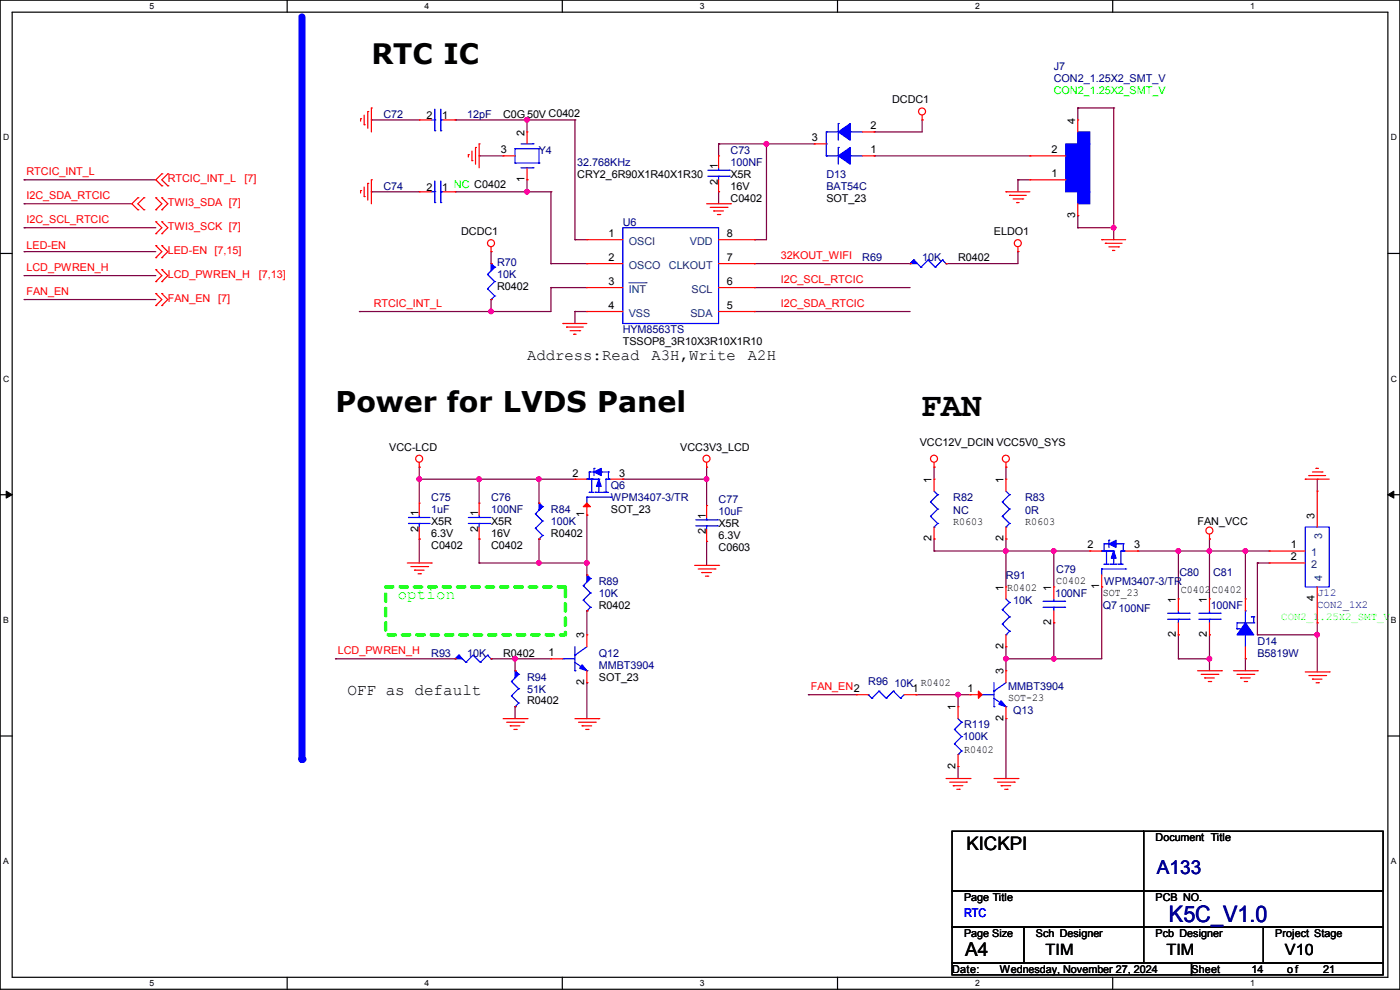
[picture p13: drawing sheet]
<svg xmlns="http://www.w3.org/2000/svg" width="297mm" height="210mm" viewBox="0 0 297 210" stroke-linecap="round" stroke-linejoin="round" font-family="sans-serif">
<defs><g id="words">
<text font-size="7.2" x="195.4" y="88.1">FAN</text>
<text font-size="6.1" x="71.2" y="87.4">Power for LVDS Panel</text>
<text font-size="6" x="78.8" y="13.7">RTC IC</text>
<text font-size="4.8" fill="#0000a0" x="247.9" y="195.7">K5C_V1.0</text>
<text font-size="4.1" fill="#000080" x="245.4" y="185.3">A133</text>
<text font-size="4.1" x="204.8" y="202.8">A4</text>
<text font-size="3.9" x="205" y="180.4">KICKPI</text>
<text font-size="3.4" x="73.7" y="147.5">OFF as default</text>
<g font-size="3.3">
<text x="111.8" y="76.3">Address:Read</text>
<text x="138.2" y="76.3">A3H,Write</text>
<text x="158.7" y="76.3">A2H</text>
<text x="221.8" y="202.6">TIM</text>
<text x="247.4" y="202.6">TIM</text>
<text x="272.6" y="202.6">V10</text>
</g>
<text font-size="3.3" fill="#0f0" x="84.4" y="127.1">option</text>
<text font-size="2.5" fill="#00f" x="204.5" y="194.6">RTC</text>
<g font-size="2.3" fill="#000080">
<text x="223.6" y="14.8">J7</text>
<text x="223.6" y="17.4">CON2_1.25X2_SMT_V</text>
<text x="81.3" y="25">C72</text>
<text x="99.1" y="25">12pF</text>
<text x="114.3" y="32.6">Y4</text>
<text x="122.5" y="35.1">32.768KHz</text>
<text x="155" y="32.6">C73</text>
<text x="155" y="35.1">100NF</text>
<text x="81.3" y="40.2">C74</text>
<text x="175.3" y="37.7">D13</text>
<text x="175.3" y="40.2">BAT54C</text>
<text x="132.1" y="47.8">U6</text>
<text x="105.5" y="56.5">R70</text>
<text x="105.5" y="59">10K</text>
<text x="182.9" y="55.5">R69</text>
<text x="195.6" y="55.5">10K</text>
<text x="132.1" y="70.7">HYM8563TS</text>
<text x="91.5" y="106.3">C75</text>
<text x="104.2" y="106.3">C76</text>
<text x="129.6" y="103.7">Q6</text>
<text x="129.6" y="106.3">WPM3407-3/TR</text>
<text x="152.4" y="106.8">C77</text>
<text x="202.2" y="106.3">R82</text>
<text x="217.5" y="106.3">R83</text>
<text x="91.5" y="108.8">1uF</text>
<text x="104.2" y="108.8">100NF</text>
<text x="116.9" y="108.8">R84</text>
<text x="116.9" y="111.3">100K</text>
<text x="152.4" y="109.3">10uF</text>
<text x="202.2" y="109.1">NC</text>
<text x="217.5" y="109.1">0R</text>
<text x="127" y="124">R89</text>
<text x="213.4" y="122.8">R91</text>
<text x="224.1" y="121.5">C79</text>
<text x="234.2" y="124">WPM3407-3/TR</text>
<text x="250.2" y="122.3">C80</text>
<text x="257.3" y="122.3">C81</text>
<text x="127" y="126.6">10K</text>
<text x="214.9" y="128.1">10K</text>
<text x="223.8" y="126.6">100NF</text>
<text x="234" y="129.1">Q7</text>
<text x="237.3" y="129.9">100NF</text>
<text x="256.8" y="129.1">100NF</text>
<text x="279.4" y="126.4">J12</text>
<text x="279.4" y="128.9">CON2_1X2</text>
<text x="266.7" y="136.7">D14</text>
<text x="91.5" y="139.3">R93</text>
<text x="99.1" y="139.3">10K</text>
<text x="127" y="139.3">Q12</text>
<text x="127" y="141.8">MMBT3904</text>
<text x="266.7" y="139.3">B5819W</text>
<text x="111.8" y="144.4">R94</text>
<text x="111.8" y="146.9">51K</text>
<text x="184.2" y="145.4">R96</text>
<text x="189.8" y="145.6">10K R0402</text>
<text x="213.9" y="146.4">MMBT3904</text>
<text x="204.5" y="154.5">R119</text>
<text x="214.9" y="151.5">Q13</text>
<text x="204.3" y="157.1">100K</text>
</g>
<g font-size="2.3">
<text x="189.3" y="21.9">DCDC1</text>
<text x="90.5" y="25.2">2</text>
<text x="93.8" y="25.2">1</text>
<text x="106.7" y="25">C0G50V C0402</text>
<text x="111.3" y="28.7" transform="rotate(-90 111.3 28.7)">2</text>
<text x="172.3" y="30">3</text>
<text x="184.7" y="27.4">2</text>
<text x="228.1" y="26.2" transform="rotate(-90 228.1 26.2)">4</text>
<text x="106.2" y="32.5">3</text>
<text x="152.3" y="35.9" transform="rotate(-90 152.3 35.9)">1</text>
<text x="184.7" y="32.5">1</text>
<text x="223.1" y="32.5">2</text>
<text x="90.5" y="40.5">2</text>
<text x="93.8" y="40.5">1 NC C0402</text>
<text x="111.3" y="38.7" transform="rotate(-90 111.3 38.7)">1</text>
<text x="122.5" y="37.7">CRY2_6R90X1R40X1R30</text>
<text x="152.3" y="39.2" transform="rotate(-90 152.3 39.2)">2</text>
<text x="155" y="37.7">X5R</text>
<text x="155" y="40.2">16V</text>
<text x="223.1" y="37.6">1</text>
<text x="155" y="42.8">C0402</text>
<text x="175.3" y="42.8">SOT_23</text>
<text x="228.1" y="46.3" transform="rotate(-90 228.1 46.3)">3</text>
<text x="97.8" y="49.9">DCDC1</text>
<text x="129.1" y="50.3">1</text>
<text x="154.2" y="50.3">8</text>
<text x="210.9" y="49.9">ELDO1</text>
<text x="129.1" y="55.4">2</text>
<text x="154.2" y="55.4">7</text>
<text x="203.2" y="55.5">R0402</text>
<text x="105.5" y="61.6">R0402</text>
<text x="129.1" y="60.5">3</text>
<text x="129.1" y="65.5">4</text>
<text x="154.2" y="65.5">5</text>
<text x="154.2" y="60.5">6</text>
<text x="132.1" y="73.2">TSSOP8_3R10X3R10X1R10</text>
<text x="82.6" y="95.6">VCC-LCD</text>
<text x="144.3" y="95.6">VCC3V3_LCD</text>
<text x="195.1" y="94.6">VCC12V_DCIN VCC5V0_SYS</text>
<text x="121.5" y="101.1">2</text>
<text x="131.4" y="101.1">3</text>
<text x="197.6" y="102.4" transform="rotate(-90 197.6 102.4)">1</text>
<text x="212.9" y="102.4" transform="rotate(-90 212.9 102.4)">1</text>
<text x="88.8" y="112.8" transform="rotate(-90 88.8 112.8)">2</text>
<text x="88.8" y="109.5" transform="rotate(-90 88.8 109.5)">1</text>
<text x="91.5" y="111.3">X5R</text>
<text x="91.5" y="113.9">6.3V</text>
<text x="101.5" y="112.8" transform="rotate(-90 101.5 112.8)">2</text>
<text x="101.5" y="109.5" transform="rotate(-90 101.5 109.5)">1</text>
<text x="104.2" y="111.3">X5R</text>
<text x="104.2" y="113.9">16V</text>
<text x="116.9" y="113.9">R0402</text>
<text x="124" y="109.8" transform="rotate(-90 124 109.8)">1</text>
<text x="129.6" y="108.8">SOT_23</text>
<text x="149.7" y="113.3" transform="rotate(-90 149.7 113.3)">2</text>
<text x="149.7" y="110" transform="rotate(-90 149.7 110)">1</text>
<text x="152.4" y="111.8">X5R</text>
<text x="202.2" y="111.4">R0603</text>
<text x="217.5" y="111.4">R0603</text>
<text x="254" y="111.3">FAN_VCC</text>
<text x="278.9" y="110" transform="rotate(-90 278.9 110)">3</text>
<text x="91.5" y="116.4">C0402</text>
<text x="104.2" y="116.4">C0402</text>
<text x="152.4" y="116.9">C0603</text>
<text x="152.4" y="114.4">6.3V</text>
<text x="197.6" y="114.9" transform="rotate(-90 197.6 114.9)">2</text>
<text x="212.9" y="114.9" transform="rotate(-90 212.9 114.9)">2</text>
<text x="230.7" y="116.3">2</text>
<text x="240.6" y="116.3">3</text>
<text x="273.9" y="116.3">1</text>
<text x="273.9" y="118.9">2</text>
<text x="212.9" y="125.3" transform="rotate(-90 212.9 125.3)">1</text>
<text x="213.7" y="125.3">R0402</text>
<text x="223" y="125.3" transform="rotate(-90 223 125.3)">1</text>
<text x="224.1" y="123.8">C0402</text>
<text x="233.2" y="125" transform="rotate(-90 233.2 125)">1</text>
<text x="250.5" y="125.9">C0402</text>
<text x="257.1" y="125.9">C0402</text>
<text x="127" y="129.1">R0402</text>
<text x="234" y="126.4">SOT_23</text>
<text x="249.4" y="127.8" transform="rotate(-90 249.4 127.8)">1</text>
<text x="256" y="127.8" transform="rotate(-90 256 127.8)">1</text>
<text x="278.9" y="127.6" transform="rotate(-90 278.9 127.6)">4</text>
<text x="124" y="135.4" transform="rotate(-90 124 135.4)">3</text>
<text x="212.9" y="137.7" transform="rotate(-90 212.9 137.7)">2</text>
<text x="223" y="132.6" transform="rotate(-90 223 132.6)">2</text>
<text x="249.4" y="135.2" transform="rotate(-90 249.4 135.2)">2</text>
<text x="256" y="135.2" transform="rotate(-90 256 135.2)">2</text>
<text x="106.7" y="139.3">R0402</text>
<text x="116.4" y="139.2">1</text>
<text x="212.9" y="143" transform="rotate(-90 212.9 143)">3</text>
<text x="111.8" y="149.4">R0402</text>
<text x="124" y="145.3" transform="rotate(-90 124 145.3)">2</text>
<text x="127" y="144.4">SOT_23</text>
<text x="193.6" y="146.8">1</text>
<text x="205.3" y="146.8">1</text>
<text x="213.9" y="148.7">SOT-23</text>
<text x="202.7" y="150.7" transform="rotate(-90 202.7 150.7)">1</text>
<text x="212.9" y="153" transform="rotate(-90 212.9 153)">2</text>
<text x="204.5" y="159.6">R0402</text>
<text x="202.7" y="163.1" transform="rotate(-90 202.7 163.1)">2</text>
<text x="245.2" y="178.4">Document Title</text>
<text x="204.5" y="191.1">Page Title</text>
<text x="245.2" y="191.1">PCB NO.</text>
<text x="204.5" y="198.7">Page Size</text>
<text x="219.8" y="198.7">Sch Designer</text>
<text x="245.2" y="198.7">Pcb Designer</text>
<text x="270.6" y="198.7">Project Stage</text>
<text x="202" y="206.3">Date:</text>
<text x="212.1" y="206.3">Wednesday, November 27, 2024</text>
<text x="252.8" y="206.3">Sheet</text>
<text x="265.5" y="206.3">14</text>
<text x="273.1" y="206.3">of</text>
<text x="280.7" y="206.3">21</text>
</g>
<g font-size="2.3" fill="#0f0">
<text x="223.6" y="19.9">CON2_1.25X2_SMT_V</text>
<text x="271.8" y="131.4">CON2_1</text>
<text x="280" y="131.4">.25X2_SMT_V</text>
</g>
<g font-size="2.3" fill="#f00">
<text x="5.6" y="37.2">RTCIC_INT_L</text>
<text x="35.6" y="38.7">RTCIC_INT_L</text>
<text x="51.9" y="38.7">[7]</text>
<text x="5.6" y="47.4">I2C_SCL_RTCIC</text>
<text x="5.6" y="42.3">I2C_SDA_RTCIC</text>
<text x="35.6" y="43.8">TWI3_SDA [7]</text>
<text x="5.6" y="52.9">LED-EN</text>
<text x="35.6" y="53.9">LED-EN [7,15]</text>
<text x="35.6" y="48.9">TWI3_SCK [7]</text>
<text x="5.6" y="57.5">LCD_PWREN_H</text>
<text x="35.6" y="59">LCD_PWREN_H</text>
<text x="54.9" y="59">[7,13]</text>
<text x="165.7" y="55">32KOUT_WIFI</text>
<text x="5.6" y="62.6">FAN_EN</text>
<text x="35.6" y="64.1">FAN_EN</text>
<text x="46.3" y="64.1">[7]</text>
<text x="79.3" y="65.2">RTCIC_INT_L</text>
<text x="165.7" y="60.1">I2C_SCL_RTCIC</text>
<text x="165.7" y="65.2">I2C_SDA_RTCIC</text>
<text x="71.7" y="138.8">LCD_PWREN_H</text>
<text x="172" y="146.4">FAN_EN2</text>
</g>
<g font-size="2.3" fill="#004080">
<text x="133.4" y="51.9">OSCI</text>
<text x="146.3" y="51.9">VDD</text>
<text x="133.4" y="57">OSCO</text>
<text x="141.9" y="57">CLKOUT</text>
<text x="133.4" y="62.1">INT</text>
<text x="146.7" y="62.1">SCL</text>
<text x="133.4" y="67.1">VSS</text>
<text x="146.5" y="67.1">SDA</text>
<text x="278.2" y="117.9">1</text>
<text x="280.5" y="114.3" transform="rotate(-90 280.5 114.3)">3</text>
<text x="278.2" y="120.5">2</text>
<text x="280.5" y="123.2" transform="rotate(-90 280.5 123.2)">4</text>
</g>
<g font-size="1.8">
<text x="31.7" y="1.9">5</text>
<text x="90.1" y="1.9">4</text>
<text x="148.5" y="1.9">3</text>
<text x="206.8" y="1.9">2</text>
<text x="265.2" y="1.9">1</text>
<text x=".7" y="29.8">D</text>
<text x="295.1" y="29.8">D</text>
<text x=".7" y="80.9">C</text>
<text x="295.1" y="80.9">C</text>
<text x=".7" y="132.1">B</text>
<text x="295.1" y="132.1">B</text>
<text x=".7" y="183.3">A</text>
<text x="295.1" y="183.3">A</text>
<text x="31.7" y="209.2">5</text>
<text x="90.1" y="209.2">4</text>
<text x="148.5" y="209.2">3</text>
<text x="206.8" y="209.2">2</text>
<text x="265.2" y="209.2">1</text>
</g>
</g></defs>
<g fill="none" stroke="#000" stroke-width=".25">
<path d="M0 0h297v209.8h-297zM2.6 2.6h291.8v204.7h-291.8zM60.9 0v2.6M119.3 0v2.6M177.7 0v2.6M236.1 0v2.6M0 53.8h2.6M294.4 53.8h2.6M0 104.9h2.6M294.4 104.9h2.6M0 156.1h2.6M294.4 156.1h2.6"/>
<path d="M60.9 207.3v2.5M119.3 207.3v2.5M177.7 207.3v2.5M236.1 207.3v2.5"/>
</g>
<path d="M1.3 104.2l1.3 .7-1.3 .8zM294.4 104.9l1.3-.7v1.5z" fill="#000"/>
<path d="M1.3 104.2l1.3 .7-1.3 .8zM294.4 104.9l1.3-.7v1.5z" fill="none" stroke="#000" stroke-width=".21"/>
<path d="M64.1 3.6v157.5" fill="none" stroke="#00f" stroke-width="1.5"/>
<circle cx="64.1" cy="161.1" r=".76" fill="#00f"/>
<path d="M81.8 124.5h38.1v10.2h-38.1z" fill="none" stroke="#0f0" stroke-width=".76" stroke-dasharray="1.5 1.5"/>
<path d="M88.9 99.1h.1M88.9 99.1v2.5" fill="none" stroke="#800040" stroke-width=".25"/>
<circle cx="88.9" cy="101.6" r=".49" fill="#f0f"/>
<circle cx="88.9" cy="101.6" r=".49" fill="none" stroke="#f0f" stroke-width=".25"/>
<path d="M149.9 99.1h.1M149.9 99.1v2.5" fill="none" stroke="#800040" stroke-width=".25"/>
<circle cx="149.9" cy="101.6" r=".49" fill="#f0f"/>
<circle cx="149.9" cy="101.6" r=".49" fill="none" stroke="#f0f" stroke-width=".25"/>
<path d="M88.9 101.6h.1M88.9 101.6v5.1M101.6 101.6h.1M101.6 101.6v5.1M101.6 101.6h12.7" fill="none" stroke="#800040" stroke-width=".25"/>
<circle cx="114.3" cy="101.6" r=".49" fill="#f0f"/>
<circle cx="114.3" cy="101.6" r=".49" fill="none" stroke="#f0f" stroke-width=".25"/>
<circle cx="101.6" cy="101.6" r=".49" fill="#f0f"/>
<circle cx="101.6" cy="101.6" r=".49" fill="none" stroke="#f0f" stroke-width=".25"/>
<g fill="none" stroke="#800040" stroke-width=".25">
<path d="M88.9 114.3h.1M88.9 114.3v5.1M101.6 114.3h.1M101.6 119.4h.1M101.6 114.3v5.1M114.3 101.6h.1M114.3 114.3h.1M114.3 101.6v5.1M114.3 114.3v5.1h-12.7M114.3 101.6h7.7M124.5 109.3h.1M124.5 109.3v10.1"/>
<path d="M132.1 101.6h.1M132.1 101.6h17.8M149.9 101.6h.1M149.9 114.9h.1M149.9 101.6v5.6M149.9 114.9v5"/>
</g>
<circle cx="114.3" cy="119.4" r=".49" fill="#f0f"/>
<circle cx="114.3" cy="119.4" r=".49" fill="none" stroke="#f0f" stroke-width=".25"/>
<path d="M114.3 119.4h.1M114.3 119.4h10.2" fill="none" stroke="#800040" stroke-width=".25"/>
<circle cx="124.5" cy="119.4" r=".49" fill="#f0f"/>
<circle cx="124.5" cy="119.4" r=".49" fill="none" stroke="#f0f" stroke-width=".25"/>
<path d="M124.5 119.4h.1M124.5 119.4v2.6M71.2 139.7h.1M71.2 139.7h25.4M104.2 139.7h.1M104.2 139.7h12.7M109.3 139.7h.1M109.3 139.7v2.6M124.5 129.6h.1M124.5 129.6v5.1" fill="none" stroke="#800040" stroke-width=".25"/>
<circle cx="109.2" cy="139.7" r=".49" fill="#f0f"/>
<circle cx="109.2" cy="139.7" r=".49" fill="none" stroke="#f0f" stroke-width=".25"/>
<path d="M256.6 116.9h.1M256.6 116.9h7.6M266.7 119.4h.1M266.7 119.4h2.6M279.4 101.6h.1M279.4 101.6v2.6M109.3 149.9h.1M109.3 149.9v2.5M124.5 144.8h.1M124.5 144.8v7.6" fill="none" stroke="#800040" stroke-width=".25"/>
<circle cx="264.2" cy="116.9" r=".49" fill="#f0f"/>
<circle cx="264.2" cy="116.9" r=".49" fill="none" stroke="#f0f" stroke-width=".25"/>
<circle cx="256.6" cy="116.9" r=".49" fill="#f0f"/>
<circle cx="256.6" cy="116.9" r=".49" fill="none" stroke="#f0f" stroke-width=".25"/>
<path d="M241.3 116.9h.1M241.3 116.9h8.7" fill="none" stroke="#800040" stroke-width=".25"/>
<circle cx="250" cy="116.9" r=".49" fill="#f0f"/>
<circle cx="250" cy="116.9" r=".49" fill="none" stroke="#f0f" stroke-width=".25"/>
<path d="M250 116.9h.1M250 116.9v10.1M256.6 114.3h.1M256.6 116.9h.1M256.6 114.3v12.7M213.4 139.7h.1M213.4 139.7v2.6M213.4 152.4h.1M213.4 152.4v12.7M203.2 162.6h.1M203.2 162.6v2.5" fill="none" stroke="#800040" stroke-width=".25"/>
<circle cx="213.4" cy="139.7" r=".49" fill="#f0f"/>
<circle cx="213.4" cy="139.7" r=".49" fill="none" stroke="#f0f" stroke-width=".25"/>
<path d="M250 116.9h.1M250 116.9h6.6M256.6 134.7h.1M256.6 139.7h.1M256.6 134.7v7.6" fill="none" stroke="#800040" stroke-width=".25"/>
<circle cx="256.6" cy="139.7" r=".49" fill="#f0f"/>
<circle cx="256.6" cy="139.7" r=".49" fill="none" stroke="#f0f" stroke-width=".25"/>
<path d="M250 139.7h.1M250 134.7h.1M250 139.7h6.6M250 134.7v5M203.2 147.4h.1M203.2 147.4h2.6" fill="none" stroke="#800040" stroke-width=".25"/>
<circle cx="203.2" cy="147.3" r=".49" fill="#f0f"/>
<circle cx="203.2" cy="147.3" r=".49" fill="none" stroke="#f0f" stroke-width=".25"/>
<path d="M213.4 137.2h.1M213.4 137.2v2.5M223.6 139.7h.1M223.6 139.7h10.1M171.5 147.4h.1M171.5 147.4h10.2" fill="none" stroke="#800040" stroke-width=".25"/>
<circle cx="223.5" cy="139.7" r=".49" fill="#f0f"/>
<circle cx="223.5" cy="139.7" r=".49" fill="none" stroke="#f0f" stroke-width=".25"/>
<path d="M213.4 116.9h.1M213.4 116.9h10.2" fill="none" stroke="#800040" stroke-width=".25"/>
<circle cx="213.4" cy="116.9" r=".49" fill="#f0f"/>
<circle cx="213.4" cy="116.9" r=".49" fill="none" stroke="#f0f" stroke-width=".25"/>
<path d="M223.6 116.9h.1M223.6 116.9h7.6" fill="none" stroke="#800040" stroke-width=".25"/>
<circle cx="223.5" cy="116.9" r=".49" fill="#f0f"/>
<circle cx="223.5" cy="116.9" r=".49" fill="none" stroke="#f0f" stroke-width=".25"/>
<g fill="none" stroke="#800040" stroke-width=".25">
<path d="M198.2 99.1h.1M198.2 99.1v2.5M213.4 99.1h.1M213.4 99.1v2.5M198.2 116.9h.1M198.2 114.3h.1M198.2 116.9h15.2M198.2 114.3v2.6M213.4 116.9h.1M213.4 114.3h.1M213.4 114.3v10.2M223.6 116.9h.1"/>
<path d="M223.6 116.9v7.6M264.2 116.9h.1M264.2 116.9v10.1M264.2 116.9h5.1M266.7 119.4h.1M266.7 119.4v15.3M213.4 139.7h.1M223.6 132.1h.1M223.6 132.1v7.6h-10.2M233.7 124.5h.1M233.7 124.5v15.2M264.2 139.7h.1"/>
<path d="M264.2 139.7v2.6M266.7 134.7h.1M279.4 132.1h.1M279.4 132.1v2.6h-12.7M194.4 147.4h.1M194.4 147.4h8.8M203.2 147.4h.1M203.2 147.4v2.5"/>
</g>
<circle cx="279.4" cy="134.6" r=".49" fill="#f0f"/>
<circle cx="279.4" cy="134.6" r=".49" fill="none" stroke="#f0f" stroke-width=".25"/>
<g fill="none" stroke="#800040" stroke-width=".25">
<path d="M78.8 25.4h.1M78.8 25.4h10.1M96.6 25.4h.1M96.6 25.4h25.4M111.8 25.4h.1M185.5 28h.1M195.6 25.4h.1M195.6 25.4v2.6h-10.1M215.9 38.1h.1M215.9 38.1h2.6M5.1 53.4h.1M5.1 53.4h28"/>
<path d="M228.6 45.8h.1M228.6 48.3h.1M228.6 45.8v2.5M228.6 48.3h7.7M236.3 48.3h.1M236.3 48.3v2.5M279.4 134.7h.1M279.4 134.7v7.8"/>
</g>
<circle cx="111.8" cy="25.4" r=".49" fill="#f0f"/>
<circle cx="111.8" cy="25.4" r=".49" fill="none" stroke="#f0f" stroke-width=".25"/>
<g fill="none" stroke="#800040" stroke-width=".25">
<path d="M111.8 25.4h.1M111.8 38.1h.1M111.8 25.4v2.6M111.8 38.1v2.6M122 25.4h.1M122 25.4v25.4M185.5 33.1h.1M185.5 33.1h33M215.9 38.1h.1M215.9 38.1v2.6M228.6 22.9h.1M228.6 22.9v2.5"/>
<path d="M228.6 22.9h7.7M78.8 40.7h.1M78.8 40.7h10.1M96.6 40.7h.1M96.6 40.7h20.3M111.8 40.7h.1"/>
</g>
<circle cx="111.8" cy="40.7" r=".49" fill="#f0f"/>
<circle cx="111.8" cy="40.7" r=".49" fill="none" stroke="#f0f" stroke-width=".25"/>
<g fill="none" stroke="#800040" stroke-width=".25">
<path d="M152.4 30.5h.1M152.4 30.5h20.4M162.6 30.5h.1M162.6 30.5v20.3h-2.5M104.2 53.4h.1M104.2 53.4v2.5M116.9 40.7h.1M116.9 55.9h.1M116.9 40.7v15.2M116.9 55.9h7.6M122 50.8h.1M122 50.8h2.5"/>
<path d="M160.1 50.8h.1M160.1 55.9h.1M160.1 55.9h33M200.7 55.9h.1M215.9 53.4h.1M215.9 53.4v2.5h-15.2M104.2 63.5h.1M104.2 66.1h.1M104.2 63.5v2.6M116.9 61h.1M116.9 61v5.1h-12.7M116.9 61h7.6"/>
<path d="M122 66.1h.1M122 66.1h2.5M122 66.1v2.5M160.1 61h.1M160.1 66.1h.1M160.1 61h33M160.1 66.1h33"/>
</g>
<circle cx="162.6" cy="30.5" r=".49" fill="#f0f"/>
<circle cx="162.6" cy="30.5" r=".49" fill="none" stroke="#f0f" stroke-width=".25"/>
<path d="M101.6 33.1h.1M101.6 33.1h5.1M152.4 30.5h.1M152.4 30.5v2.6M152.4 40.7h.1M152.4 40.7v2.5M76.2 66.1h.1M76.2 66.1h28" fill="none" stroke="#800040" stroke-width=".25"/>
<circle cx="104.2" cy="66.1" r=".49" fill="#f0f"/>
<circle cx="104.2" cy="66.1" r=".49" fill="none" stroke="#f0f" stroke-width=".25"/>
<path d="M236.3 22.9h.1M236.3 22.9v25.4" fill="none" stroke="#800040" stroke-width=".25"/>
<circle cx="236.2" cy="48.3" r=".49" fill="#f0f"/>
<circle cx="236.2" cy="48.3" r=".49" fill="none" stroke="#f0f" stroke-width=".25"/>
<path d="M5.1 38.1h.1M5.1 38.1h28M5.1 48.3h.1M5.1 43.2h.1M5.1 58.5h.1M5.1 48.3h28M5.1 43.2h22.9M5.1 58.5h28M5.1 63.5h.1M5.1 63.5h28M88.9 101.6h.1M88.9 101.6h12.7" fill="none" stroke="#800040" stroke-width=".25"/>
<g fill="none" stroke="#f00" stroke-width=".25">
<path d="M34.3 36.9h.1M34.3 39.4h.1M34.3 36.9l-1.2 1.2 1.2 1.3M35.6 39.4h.1M35.6 36.9h.1M35.6 36.9l-1.3 1.2 1.3 1.3M76.5 25.2h.1M76.5 25.2v.5M77.3 26.5h.1M77.3 24.4v2.1M77.3 39.7v2M78 23.7h.1"/>
<path d="M78 38.9h.1M78 23.7v3.5M78 38.9v3.6M78.8 22.9h.1M78.8 38.1h.1M78.8 22.9v5.1M78.8 38.1v5.1M99.4 32.8h.1M99.4 32.8v.5M100.1 34.1h.1M100.1 32v2.1M100.9 31.3h.1"/>
<path d="M100.9 31.3v3.5M101.6 30.5h.1M101.6 30.5v5.1M195.6 25.4h.1M195.6 24.4v1M29.3 44.5h.1M29.3 42h.1M29.3 42l-1.3 1.2 1.3 1.3M30.5 42h.1M30.5 44.5h.1M30.5 42l-1.2 1.2 1.2 1.3M33.1 54.7h.1"/>
<path d="M33.1 52.1h.1M33.1 42h.1M33.1 44.5h.1M33.1 49.6h.1M33.1 47h.1M33.1 59.7h.1M33.1 57.2h.1M33.1 52.1l1.2 1.3-1.2 1.3M33.1 47l1.2 1.3-1.2 1.3M33.1 42l1.2 1.2-1.2 1.3M33.1 57.2l1.2 1.3-1.2 1.2M34.3 54.7h.1"/>
<path d="M34.3 52.1h.1M34.3 42h.1M34.3 44.5h.1M34.3 49.6h.1M34.3 47h.1M34.3 59.7h.1M34.3 57.2h.1M34.3 52.1l1.3 1.3-1.3 1.3M34.3 42l1.3 1.2-1.3 1.3M34.3 47l1.3 1.3-1.3 1.3M34.3 57.2l1.3 1.3-1.3 1.2M76.5 40.4h.1"/>
<path d="M76.5 40.4v.5M77.3 41.7h.1M104.2 53.4h.1M104.2 52.4v1M149.9 43.2h5.1M150.7 44h3.5M151.4 44.7h.1M151.4 44.7h2.1M152.2 45.5h.5M152.7 45.5h.1M154.2 44h.1M155 43.2h.1"/>
<path d="M213.4 40.7h.1M213.4 40.7h5.1M214.2 41.4h.1M214.2 41.4h3.5M214.9 42.2h2.1M215.7 43h.1M215.7 43h.5M215.9 53.4h.1M215.9 52.4v1M217 42.2h.1M233.7 50.8h.1M233.7 50.8h5.1"/>
<path d="M234.5 51.6h.1M234.5 51.6h3.5M235.2 52.4h2.1M236 53.1h.1M236 53.1h.5M237.3 52.4h.1M33.1 64.8h.1M33.1 62.3h.1M33.1 62.3l1.2 1.2-1.2 1.3M34.3 64.8h.1M34.3 62.3h.1M34.3 62.3l1.3 1.2-1.3 1.3"/>
<path d="M119.4 68.6h.1M119.4 68.6h5.1M120.2 69.4h.1M120.2 69.4h3.5M120.9 70.1h2.1M121.7 70.9h.1M121.7 70.9h.5M123 70.1h.1M88.9 99.1h.1M88.9 98.1v1M149.9 99.1h.1M149.9 98.1v1"/>
<path d="M198.2 99.1h.1M198.2 98.1v1M213.4 99.1h.1M213.4 98.1v1M279.2 99.4h.1M279.2 99.4h.5M86.4 119.4h5.1M91.5 119.4h.1M147.4 119.9h5M152.4 119.9h.1M256.6 114.3h.1M256.6 113.3v1"/>
<path d="M276.9 101.6h.1M276.9 101.6h5.1M277.7 100.9h.1M277.7 100.9h3.5M278.4 100.1h2.1M280.5 100.1h.1M87.2 120.2h3.5M87.9 120.9h.1M87.9 120.9h2.1M88.7 121.7h.5M89.2 121.7h.1M90.7 120.2h.1"/>
<path d="M148.1 120.7h3.6M148.9 121.5h.1M148.9 121.5h2M149.6 122.2h.6M150.2 122.2h.1M151.7 120.7h.1M106.7 152.4h5.1M107.5 153.2h3.5M108.2 154h.1M108.2 154h2.1M109 154.7h.5M109.5 154.7h.1"/>
<path d="M111 153.2h.1M111.8 152.4h.1M122 152.4h5M122.7 153.2h3.6M123.5 154h.1M123.5 154h2M124.2 154.7h.6M124.8 154.7h.1M126.3 153.2h.1M127 152.4h.1M254 142.3h5.1M254.8 143h3.6"/>
<path d="M255.6 143.8h.1M255.6 143.8h2M256.3 144.6h.5M256.8 144.6h.1M258.4 143h.1M259.1 142.3h.1M261.7 142.3h5M262.4 143h3.6M263.2 143.8h.1M263.2 143.8h2M263.9 144.6h.6M264.5 144.6h.1"/>
<path d="M266 143h.1M266.7 142.3h.1M276.9 142.5h5.1M277.7 143.3h3.5M278.4 144.1h.1M278.4 144.1h2.1M279.2 144.8h.5M279.7 144.8h.1M281.2 143.3h.1M282 142.5h.1M200.7 165.1h5.1M201.5 165.9h3.5"/>
<path d="M202.2 166.7h.1M202.2 166.7h2.1M203 167.4h.5M203.5 167.4h.1M205 165.9h.1M205.8 165.1h.1M210.9 165.1h5M211.6 165.9h3.6M212.4 166.7h.1M212.4 166.7h2M213.1 167.4h.6M213.7 167.4h.1"/>
<path d="M215.2 165.9h.1M215.9 165.1h.1"/>
<circle cx="195.6" cy="23.6" r=".74"/>
<circle cx="104.2" cy="51.6" r=".74"/>
<circle cx="215.9" cy="51.6" r=".74"/>
<circle cx="88.9" cy="97.3" r=".74"/>
<circle cx="149.9" cy="97.3" r=".74"/>
<circle cx="198.1" cy="97.3" r=".74"/>
<circle cx="213.4" cy="97.3" r=".74"/>
<circle cx="256.6" cy="112.5" r=".74"/>
</g>
<path d="M202 176.3h40.6v12.7h-40.6zM242.6 176.3h50.8v12.7h-50.8zM202 189h40.6v7.6h-40.6zM202 196.6h15.2v7.7h-15.2zM217.2 196.6h25.4v7.7h-25.4zM242.6 196.6h25.4v7.7h-25.4zM242.6 189h50.8v7.6h-50.8zM268 196.6h25.4v7.7h-25.4zM202 204.3h50.8v2.5h-50.8zM252.8 204.3h40.6v2.5h-40.6z" fill="none" stroke="#000" stroke-width=".25"/>
<path d="M226.1 30.5h5.1v10.2h-5.1z" fill-rule="evenodd" fill="#00f"/>
<path d="M226.1 30.5h5.1v10.2h-5.1z" fill="none" stroke="#00f" stroke-width=".25"/>
<path d="M228.6 40.7h2.6v2.5h-2.6z" fill-rule="evenodd" fill="#00f"/>
<path d="M228.6 40.7h2.6v2.5h-2.6z" fill="none" stroke="#00f" stroke-width=".25"/>
<path d="M228.6 28h2.6v2.5h-2.6z" fill-rule="evenodd" fill="#00f"/>
<g fill="none" stroke="#00f" stroke-width=".25">
<path d="M228.6 28h2.6v2.5h-2.6zM103.4 58.2h.1M103.4 58.2l1.5 1.5M104.2 55.9l.7 .8M104.9 56.7h.1M104.9 59.7h.1M104.9 56.7l-1.5 1.5M104.9 59.7l-1.5 1.6M103.4 61.3h.1M103.4 61.3l1.5 1.5M104.2 63.5h.1M104.9 62.8h.1"/>
<path d="M104.9 62.8l-.7 .7M147.6 111.5h4.6M147.6 110.3h4.6M149.9 110.3h.1M149.9 111.5h.1M149.9 109.8v.5M149.9 111.5v.8M152.2 111.5h.1M152.2 110.3h.1"/>
</g>
<path d="M218.5 38.1h.1M218.5 33.1h.1M218.5 38.1h7.6M218.5 33.1h7.6M228.6 25.4h.1M228.6 25.4v2.6M228.6 45.8h.1M228.6 43.2v2.6M149.9 107.2h.1M149.9 114.9h.1M149.9 107.2v2.6M149.9 112.3v2.6" fill="none" stroke="#f00" stroke-width=".25"/>
<path d="M104.2 55.9l.7 .8-.7 .7z" fill="#00f"/>
<path d="M104.2 55.9l.7 .8-.7 .7zM262.4 133.4h.1M264.2 134.7h.1M264.2 129.6h.1M264.2 129.6v2.5M264.2 134.7v2.5M266 132.1h.1M266 130.9h.1M266 132.1h-3.6v1.3M266 130.9v1.2" fill="none" stroke="#00f" stroke-width=".25"/>
<path d="M104.2 55.9h.1M104.2 63.5h.1" fill="none" stroke="#f00" stroke-width=".25"/>
<path d="M264.2 132.1l1.8 2.6h-3.6z" fill-rule="evenodd" fill="#00f"/>
<g fill="none" stroke="#00f" stroke-width=".25">
<path d="M132.1 48.3h20.3v20.3h-20.3zM86.7 111h.1M86.7 109.8h.1M86.7 111h4.5M86.7 109.8h4.5M88.9 109.8h.1M88.9 111h.1M88.9 109.3v.5M88.9 111v.8M197.4 106.5h.1M197.4 109.5h.1M197.4 106.5l1.5 1.5"/>
<path d="M197.4 109.5l1.5 1.5M198.2 111.8h.1M198.2 104.2l.7 .7M198.9 104.9h.1M198.9 108h.1M198.9 111h.1M198.9 104.9l-1.5 1.6M198.9 108l-1.5 1.5M198.9 111l-.7 .8M212.6 106.5h.1M212.6 109.5h.1M212.6 106.5l1.6 1.5"/>
<path d="M212.6 109.5l1.6 1.5M213.4 111.8h.1M213.4 104.2l.8 .7M214.2 104.9h.1M214.2 108h.1M214.2 111h.1M214.2 104.9l-1.6 1.6M214.2 108l-1.6 1.5M214.2 111l-.8 .8M123.7 124.2h.1M123.7 127.3h.1M123.7 124.2l1.6 1.6"/>
<path d="M123.7 127.3l1.6 1.5M124.5 129.6h.1M124.5 122l.8 .7M125.3 122.7h.1M125.3 125.8h.1M125.3 128.8h.1M125.3 122.7l-1.6 1.5M125.3 125.8l-1.6 1.5M125.3 128.8l-.8 .8M262.4 133.4h.5M262.9 133.4h.1M264.2 132.1l1.8 2.6h-3.6z"/>
<path d="M265.5 130.9h.1M265.5 130.9h.5M184.2 147.4h.1M184.2 147.4l.8 .7M185 148.1h.1M186.5 146.6h.1M186.5 146.6l1.5 1.5M186.5 146.6l-1.5 1.5M188 148.1h.1M189.5 146.6h.1M189.5 146.6l1.6 1.5M189.5 146.6l-1.5 1.5"/>
<path d="M191.1 148.1h.1M191.8 147.4l-.7 .7"/>
</g>
<g fill="none" stroke="#f00" stroke-width=".25">
<path d="M124.5 50.8h.1M124.5 55.9h.1M124.5 50.8h7.6M124.5 55.9h7.6M152.4 50.8h7.7M152.4 55.9h7.7M160.1 55.9h.1M160.1 50.8h.1M124.5 61h.1M124.5 66.1h.1M124.5 61h7.6M124.5 66.1h7.6"/>
<path d="M152.4 61h7.7M152.4 66.1h7.7M160.1 66.1h.1M160.1 61h.1M88.9 106.7h.1M88.9 114.3h.1M88.9 106.7v2.6M88.9 111.8v2.5M198.2 101.6h.1M198.2 114.3h.1M198.2 101.6v2.6M198.2 111.8v2.5"/>
<path d="M213.4 101.6h.1M213.4 114.3h.1M213.4 101.6v2.6M213.4 111.8v2.5M264.2 139.7h.1M264.2 127h.1M264.2 127v2.6M264.2 137.2v2.5M181.7 147.4h.1M181.7 147.4h2.5M191.8 147.4h2.6M194.4 147.4h.1"/>
</g>
<path d="M133.4 60h3.7M137.1 60h.1" fill="none" stroke="#004080" stroke-width=".21"/>
<path d="M124.5 122l.8 .7-.8 .8z" fill="#00f"/>
<g fill="none" stroke="#00f" stroke-width=".25">
<path d="M92.2 38.4v4.6M93.5 38.4v4.6M91.5 40.7h.7M92.2 43h.1M92.2 40.7h.1M93.5 40.7h.1M93.5 43h.1M93.5 40.7h.5M124.5 101.6h.1M124.5 105.5h.1M124.5 101.6h2.5M124.5 105.5v1.2"/>
<path d="M124.5 105.5h5.1M125.5 101.6h.1M125.5 101.6v2.8M127 101.6h.1M127 102.9h.1M127 101.6v1.1M127 102.9v1.5M128.6 104.4h.1M128.6 101.6v2.8M129.1 101.6h.1M129.1 101.6h.5M129.6 105.5h.1"/>
<path d="M124.5 122l.8 .7-.8 .8zM221.3 128.8h4.5M221.3 127.6h4.5M223.6 127.6h.1M223.6 128.8h.1M223.6 127v.6M223.6 128.8v.8M225.8 128.8h.1M225.8 127.6h.1M254.3 131.4h4.6M254.3 130.1h4.6M256.6 130.1h.1"/>
<path d="M256.6 131.4h.1M256.6 129.6v.5M256.6 131.4v.7M258.9 131.4h.1M258.9 130.1h.1"/>
</g>
<g fill="none" stroke="#f00" stroke-width=".25">
<path d="M88.9 40.7h.1M88.9 40.7h2.6M94 40.7h2.6M96.6 40.7h.1M124.5 122h.1M124.5 129.6h.1M223.6 124.5h.1M223.6 132.1h.1M223.6 124.5v2.5M223.6 129.6v2.5M256.6 127h.1M256.6 134.7h.1"/>
<path d="M256.6 127v2.6M256.6 132.1v2.6"/>
</g>
<path d="M127 101.6l.6 1.6h-1.1z" fill="#00f"/>
<path d="M125 104.4h.1M125 104.4h1M126.3 104.4h.1M126.3 104.4h1.5M127 101.6l.6 1.6h-1.1zM128.1 104.4h.1M128.1 104.4h1" fill="none" stroke="#00f" stroke-width=".25"/>
<path d="M126 100.1l1.6-.7v1.5z" fill="#00f"/>
<path d="M126 99.4h.1M126 99.4v1.5M125 100.1h.1M125 101.6h.1M125 100.1h1M125 100.1v1.5M126 100.1l1.6-.7v1.5zM127.6 100.1h.1M127.6 100.1h1.5M128.6 101.6h.1M129.1 100.1h.1M129.1 100.1v1.5h-.5" fill="none" stroke="#00f" stroke-width=".25"/>
<path d="M123.7 107.5l.8-.8 .8 .8z" fill="#f00"/>
<path d="M101.6 106.7h.1M101.6 114.3h.1M101.6 106.7v2.6M101.6 111.8v2.5M122 101.6h.1M122 101.6h2.5M123.7 107.5l.8-.8 .8 .8zM124.5 109.3h.1M124.5 106.7v2.6M129.6 101.6h2.5M132.1 101.6h.1" fill="none" stroke="#f00" stroke-width=".25"/>
<g fill="none" stroke="#00f" stroke-width=".25">
<path d="M193.8 55.2h.1M193.8 55.2l-.7 .7M193.8 55.2l1.6 1.5M195.4 56.7h.1M196.9 55.2h.1M196.9 55.2l-1.5 1.5M196.9 55.2l1.5 1.5M198.4 56.7h.1M199.9 55.2h.1M199.9 55.2l-1.5 1.5M199.9 55.2l.8 .7M200.7 55.9h.1"/>
<path d="M99.4 111h4.5M99.4 109.8h4.5M101.6 109.8h.1M101.6 111h.1M101.6 109.3v.5M101.6 111v.8M103.9 111h.1M103.9 109.8h.1"/>
</g>
<path d="M193.8 55.2l.8 .7h-1.5z" fill="#00f"/>
<path d="M193.8 55.2l.8 .7h-1.5zM208.3 147.4h.1M208.3 147.4h2.6M210.9 146.6h.1M210.9 149.9h.1M210.9 148.1l2.5 1.8M210.9 144.8v5.1M213.4 149.9h.1M213.4 144.8l-2.5 1.8" fill="none" stroke="#00f" stroke-width=".25"/>
<path d="M193.1 55.9h.1M200.7 55.9h.1" fill="none" stroke="#f00" stroke-width=".25"/>
<path d="M212.4 148.6l1 1.3-1.5-.5z" fill="#00f"/>
<path d="M212.4 148.6l1 1.3-1.5-.5z" fill="none" stroke="#00f" stroke-width=".25"/>
<path d="M207.6 146.6l.7 .8-.7 .7z" fill="#f00"/>
<path d="M250 127h.1M250 134.7h.1M250 127v2.6M250 132.1v2.6M205.8 147.4h.1M205.8 147.4h2.5M207.6 146.6l.7 .8-.7 .7zM213.4 152.4h.1M213.4 142.3h.1M213.4 142.3v2.5M213.4 149.9v2.5" fill="none" stroke="#f00" stroke-width=".25"/>
<g fill="none" stroke="#00f" stroke-width=".25">
<path d="M247.7 131.4h4.6M247.7 130.1h4.6M250 130.1h.1M250 131.4h.1M250 129.6v.5M250 131.4v.7M252.3 131.4h.1M252.3 130.1h.1M108.5 144.6h.1M108.5 147.6h.1M108.5 144.6l1.5 1.5M108.5 147.6l1.5 1.5"/>
<path d="M109.3 149.9h.1M109.3 142.3l.7 .7M110 143h.1M110 146.1h.1M110 149.1h.1M110 143l-1.5 1.6M110 146.1l-1.5 1.5M110 149.1l-.7 .8"/>
</g>
<path d="M109.3 142.3l.7 .7-.7 .8z" fill="#00f"/>
<path d="M119.4 139.7h.1M119.4 139.7h2.6M122 139h.1M122 137.2v5.1M124.5 137.2l-2.5 1.8M109.3 142.3l.7 .7-.7 .8zM122 142.3h.1M122 140.5l2.5 1.8M124.5 142.3h.1" fill="none" stroke="#00f" stroke-width=".25"/>
<path d="M109.3 142.3h.1M109.3 149.9h.1" fill="none" stroke="#f00" stroke-width=".25"/>
<path d="M123.5 141l1 1.3-1.5-.5z" fill="#00f"/>
<g fill="none" stroke="#00f" stroke-width=".25">
<path d="M150.2 37.4h4.5M150.2 36.1h4.5M152.4 36.1h.1M152.4 37.4h.1M152.4 35.6v.5M152.4 37.4v.7M154.7 37.4h.1M154.7 36.1h.1M113.6 109h.1M113.6 112.1h.1M113.6 109l1.5 1.5M113.6 112.1l1.5 1.5"/>
<path d="M114.3 114.3h.1M114.3 106.7l.8 .8M115.1 107.5h.1M115.1 110.5h.1M115.1 113.6h.1M115.1 107.5l-1.5 1.5M115.1 110.5l-1.5 1.6M115.1 113.6l-.8 .7M212.6 129.3h.1M212.6 132.4h.1M212.6 129.3l1.6 1.6M212.6 132.4l1.6 1.5"/>
<path d="M213.4 134.7h.1M213.4 127l.8 .8M214.2 127.8h.1M214.2 130.9h.1M214.2 133.9h.1M214.2 127.8l-1.6 1.5M214.2 130.9l-1.6 1.5M214.2 133.9l-.8 .8M123.5 141l1 1.3-1.5-.5z"/>
</g>
<g fill="none" stroke="#f00" stroke-width=".25">
<path d="M152.4 33.1h.1M152.4 33.1v2.5M152.4 38.1v2.6M152.4 40.7h.1M116.9 139.7h.1M116.9 139.7h2.5M124.5 134.7h.1M124.5 134.7v2.5M213.4 124.5h.1M213.4 137.2h.1M213.4 124.5v2.5M213.4 134.7v2.5"/>
<path d="M124.5 144.8h.1M124.5 142.3v2.5"/>
</g>
<path d="M114.3 106.7l.8 .8-.8 .7z" fill="#00f"/>
<g fill="none" stroke="#00f" stroke-width=".25">
<path d="M114.3 106.7l.8 .8-.8 .7zM233.7 116.9h.1M233.7 116.9h2.6M234.7 116.9h.1M234.7 116.9v2.8M236.3 116.9h.1M236.3 118.2h.1M236.3 116.9v1M236.3 118.2v1.5M237.8 119.7h.1M237.8 116.9v2.8M238.3 116.9h.1"/>
<path d="M238.3 116.9h.5M233.7 120.7h.1M233.7 120.7v1.3M233.7 120.7h5.1M238.8 120.7h.1"/>
</g>
<path d="M114.3 106.7h.1M114.3 114.3h.1" fill="none" stroke="#f00" stroke-width=".25"/>
<path d="M236.3 116.9l.5 1.5h-1z" fill="#00f"/>
<path d="M234.2 119.7h.1M234.2 119.7h1M235.5 119.7h.1M235.5 119.7h1.5M236.3 116.9l.5 1.5h-1zM237.3 119.7h.1M237.3 119.7h1" fill="none" stroke="#00f" stroke-width=".25"/>
<path d="M235.2 115.4l1.6-.8v1.5z" fill="#00f"/>
<g fill="none" stroke="#00f" stroke-width=".25">
<path d="M234.2 115.4h.1M234.2 116.9h.1M234.2 115.4h1M234.2 115.4v1.5M235.2 115.4l1.6-.8v1.5zM235.2 114.6h.1M235.2 114.6v1.5M236.8 115.4h.1M236.8 115.4h1.5M237.8 116.9h.1M238.3 115.4h.1M238.3 115.4v1.5h-.5"/>
<path d="M276.9 111.8h5.1v12.7h-5.1zM97.3 139h.1M97.3 139l-.7 .7M97.3 139l1.5 1.5M100.4 139h.1M100.4 139l-1.6 1.5M100.4 139l1.5 1.5M103.4 139h.1M103.4 139l-1.5 1.5M103.4 139l.8 .7M104.2 139.7h.1M98.8 140.5h.1"/>
<path d="M101.9 140.5h.1"/>
</g>
<g fill="none" stroke="#f00" stroke-width=".25">
<path d="M231.2 116.9h.1M231.2 116.9h2.5M238.8 116.9h2.5M241.3 116.9h.1M269.3 116.9h.1M269.3 119.4h.1M269.3 116.9h7.6M269.3 119.4h7.6M279.4 104.2h.1M279.4 104.2v7.6M233.7 124.5h.1M233.7 122v2.5"/>
<path d="M279.4 132.1h.1M279.4 124.5v7.6"/>
</g>
<path d="M96.6 139.7l.7-.7 .8 .7z" fill="#00f"/>
<g fill="none" stroke="#00f" stroke-width=".25">
<path d="M109.3 31.5h.1M109.3 34.6h.1M109.3 34.6h5M109.3 31.5h5M109.3 31.5v3.1M110.5 35.6h2.6M110.5 30.5h2.6M113.1 35.6h.1M113.1 30.5h.1M114.3 34.6h.1M114.3 31.5h.1M114.3 31.5v3.1"/>
<path d="M175.3 33.1h.1M175.3 33.1h2.5M177.8 31.3h.1M177.8 31.3v3.5M180.4 33.1h.1M180.4 33.1h2.5M96.6 139.7l.7-.7 .8 .7z"/>
</g>
<path d="M106.7 33.1h.1M106.7 33.1h2.6M111.8 38.1h.1M111.8 28h.1M111.8 28v2.5M111.8 35.6v2.5M96.6 139.7h.1M104.2 139.7h.1" fill="none" stroke="#f00" stroke-width=".25"/>
<path d="M177.8 33.1l2.6-1.8v3.5z" fill-rule="evenodd" fill="#00f"/>
<path d="M177.8 33.1l2.6-1.8v3.5z" fill="none" stroke="#00f" stroke-width=".25"/>
<path d="M177.8 28l2.6-1.8v3.6z" fill-rule="evenodd" fill="#00f"/>
<g fill="none" stroke="#00f" stroke-width=".25">
<path d="M91.5 25.4h.7M92.2 27.7h.1M92.2 25.4h.1M92.2 23.2v4.5M93.5 25.4h.1M93.5 27.7h.1M93.5 25.4h.5M93.5 23.2v4.5M175.3 28h.1M175.3 30.5h.1M175.3 33.1h.1M175.3 28h2.5"/>
<path d="M175.3 28v5.1M177.8 28l2.6-1.8v3.6zM177.8 26.2h.1M177.8 26.2v3.6M180.4 28h.1M180.4 28h2.5M202.5 154.7h.1M202.5 157.8h.1M202.5 154.7l1.5 1.6M202.5 157.8l1.5 1.5M203.2 152.4l.8 .8M204 153.2h.1"/>
<path d="M204 156.3h.1M204 159.3h.1M204 153.2l-1.5 1.5M204 156.3l-1.5 1.5M204 159.3l-.8 .8M203.2 160.1h.1"/>
</g>
<g fill="none" stroke="#f00" stroke-width=".25">
<path d="M88.9 25.4h.1M88.9 25.4h2.6M94 25.4h2.6M96.6 25.4h.1M172.8 30.5h.1M172.8 30.5h2.5M182.9 33.1h2.6M182.9 28h2.6M185.5 33.1h.1M185.5 28h.1M203.2 149.9h.1M203.2 149.9v2.5"/>
<path d="M203.2 162.6h.1M203.2 160.1v2.5"/>
</g>
<circle cx="88.9" cy="101.6" r=".49" fill="#f0f"/>
<circle cx="88.9" cy="101.6" r=".49" fill="none" stroke="#f0f" stroke-width=".25"/>
<circle cx="149.9" cy="101.6" r=".49" fill="#f0f"/>
<circle cx="149.9" cy="101.6" r=".49" fill="none" stroke="#f0f" stroke-width=".25"/>
<circle cx="114.3" cy="101.6" r=".49" fill="#f0f"/>
<circle cx="114.3" cy="101.6" r=".49" fill="none" stroke="#f0f" stroke-width=".25"/>
<circle cx="101.6" cy="101.6" r=".49" fill="#f0f"/>
<circle cx="101.6" cy="101.6" r=".49" fill="none" stroke="#f0f" stroke-width=".25"/>
<circle cx="114.3" cy="119.4" r=".49" fill="#f0f"/>
<circle cx="114.3" cy="119.4" r=".49" fill="none" stroke="#f0f" stroke-width=".25"/>
<circle cx="124.5" cy="119.4" r=".49" fill="#f0f"/>
<circle cx="124.5" cy="119.4" r=".49" fill="none" stroke="#f0f" stroke-width=".25"/>
<circle cx="109.2" cy="139.7" r=".49" fill="#f0f"/>
<circle cx="109.2" cy="139.7" r=".49" fill="none" stroke="#f0f" stroke-width=".25"/>
<circle cx="264.2" cy="116.9" r=".49" fill="#f0f"/>
<circle cx="264.2" cy="116.9" r=".49" fill="none" stroke="#f0f" stroke-width=".25"/>
<circle cx="256.6" cy="116.9" r=".49" fill="#f0f"/>
<circle cx="256.6" cy="116.9" r=".49" fill="none" stroke="#f0f" stroke-width=".25"/>
<circle cx="250" cy="116.9" r=".49" fill="#f0f"/>
<circle cx="250" cy="116.9" r=".49" fill="none" stroke="#f0f" stroke-width=".25"/>
<circle cx="213.4" cy="139.7" r=".49" fill="#f0f"/>
<circle cx="213.4" cy="139.7" r=".49" fill="none" stroke="#f0f" stroke-width=".25"/>
<circle cx="256.6" cy="139.7" r=".49" fill="#f0f"/>
<circle cx="256.6" cy="139.7" r=".49" fill="none" stroke="#f0f" stroke-width=".25"/>
<circle cx="203.2" cy="147.3" r=".49" fill="#f0f"/>
<circle cx="203.2" cy="147.3" r=".49" fill="none" stroke="#f0f" stroke-width=".25"/>
<circle cx="223.5" cy="139.7" r=".49" fill="#f0f"/>
<circle cx="223.5" cy="139.7" r=".49" fill="none" stroke="#f0f" stroke-width=".25"/>
<circle cx="213.4" cy="116.9" r=".49" fill="#f0f"/>
<circle cx="213.4" cy="116.9" r=".49" fill="none" stroke="#f0f" stroke-width=".25"/>
<circle cx="223.5" cy="116.9" r=".49" fill="#f0f"/>
<circle cx="223.5" cy="116.9" r=".49" fill="none" stroke="#f0f" stroke-width=".25"/>
<circle cx="279.4" cy="134.6" r=".49" fill="#f0f"/>
<circle cx="279.4" cy="134.6" r=".49" fill="none" stroke="#f0f" stroke-width=".25"/>
<circle cx="111.8" cy="25.4" r=".49" fill="#f0f"/>
<circle cx="111.8" cy="25.4" r=".49" fill="none" stroke="#f0f" stroke-width=".25"/>
<circle cx="111.8" cy="40.7" r=".49" fill="#f0f"/>
<circle cx="111.8" cy="40.7" r=".49" fill="none" stroke="#f0f" stroke-width=".25"/>
<circle cx="162.6" cy="30.5" r=".49" fill="#f0f"/>
<circle cx="162.6" cy="30.5" r=".49" fill="none" stroke="#f0f" stroke-width=".25"/>
<circle cx="104.2" cy="66.1" r=".49" fill="#f0f"/>
<circle cx="104.2" cy="66.1" r=".49" fill="none" stroke="#f0f" stroke-width=".25"/>
<circle cx="236.2" cy="48.3" r=".49" fill="#f0f"/>
<circle cx="236.2" cy="48.3" r=".49" fill="none" stroke="#f0f" stroke-width=".25"/>
<use href="#words"/>
</svg>
